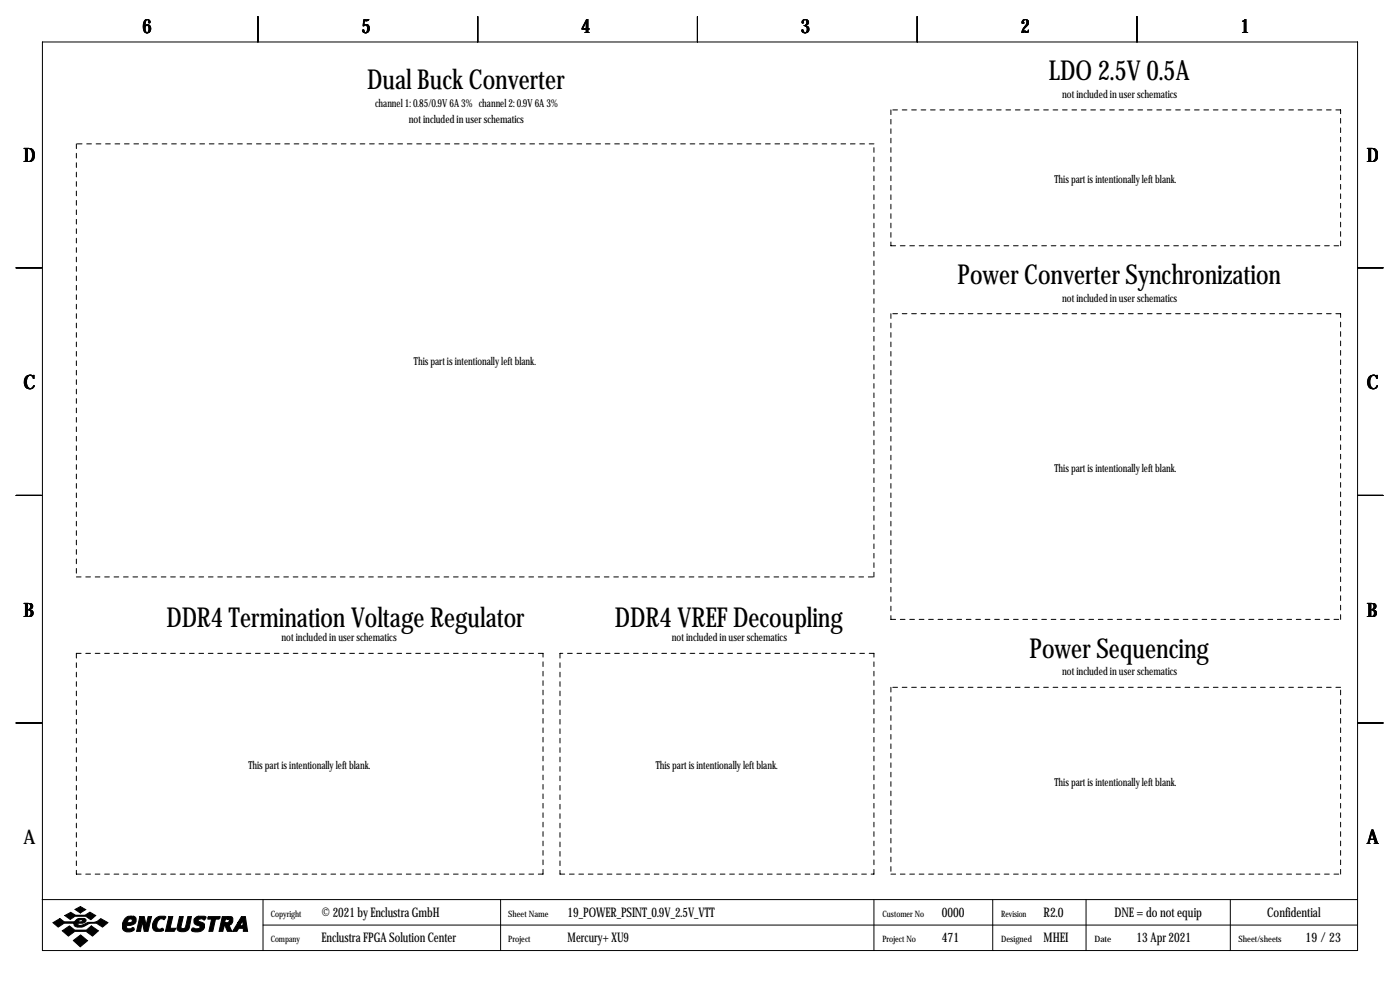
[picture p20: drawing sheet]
<svg xmlns="http://www.w3.org/2000/svg" width="419mm" height="297mm" viewBox="0 0 419 297" stroke-linecap="round" stroke-linejoin="round" font-family="sans-serif">
<defs><g id="words">
<g font-size="8.2">
<text x="314" y="24">LDO 2.5V 0.5A</text>
<text x="109.9" y="26.5">Dual Buck Converter</text>
<text x="286.7" y="84.9">Power Converter Synchronization</text>
<text x="49.8" y="187.6">DDR4 Termination Voltage Regulator</text>
<text x="184.1" y="187.6">DDR4 VREF Decoupling</text>
<text x="308.2" y="196.7">Power Sequencing</text>
</g>
<g font-size="5.9">
<text x="42.7" y="9.8">6</text>
<text x="108.2" y="9.8">5</text>
<text x="174" y="9.8">4</text>
<text x="239.8" y="9.8">3</text>
<text x="305.6" y="9.8">2</text>
<text x="371.3" y="9.8">1</text>
<text x="7" y="48.4">D</text>
<text x="409.2" y="48.4">D</text>
<text x="7" y="116.4">C</text>
<text x="409.2" y="116.4">C</text>
<text x="7" y="184.5">B</text>
<text x="409.2" y="184.5">B</text>
<text x="7" y="252.6">A</text>
<text x="409.2" y="252.6">A</text>
</g>
<g font-size="4">
<text x="96.3" y="274.2">© 2021 by Enclustra GmbH</text>
<text x="169.9" y="274.2">19_POWER_PSINT_0.9V_2.5V_VTT</text>
<text x="281.9" y="274.2">0000</text>
<text x="312.4" y="274.2">R2.0</text>
<text x="333.6" y="274.2">DNE = do not equip</text>
<text x="379.4" y="274.2">Confidential</text>
<text x="96.3" y="281.8">Enclustra FPGA Solution Center</text>
<text x="169.9" y="281.8">Mercury+ XU9</text>
<text x="281.9" y="281.8">471</text>
<text x="312.4" y="281.8">MHEI</text>
<text x="340.3" y="281.8">13 Apr 2021</text>
<text x="390.9" y="281.8">19 /23</text>
</g>
<g font-size="3.3">
<text x="318" y="29.3">not included in user schematics</text>
<text x="112.3" y="31.9">channel 1: 0.85/0.9V 6A 3% channel 2: 0.9V 6A 3%</text>
<text x="122.4" y="36.9">not included in user schematics</text>
<text x="315.7" y="54.7">This part is intentionally left blank.</text>
<text x="318" y="90.3">not included in user schematics</text>
<text x="123.9" y="109.3">This part is intentionally left blank.</text>
<text x="315.7" y="141.1">This part is intentionally left blank.</text>
<text x="84.3" y="191.9">not included in user schematics</text>
<text x="201.1" y="191.9">not included in user schematics</text>
<text x="318" y="202">not included in user schematics</text>
<text x="74.4" y="230">This part is intentionally left blank.</text>
<text x="196.3" y="230">This part is intentionally left blank.</text>
<text x="315.7" y="235.1">This part is intentionally left blank.</text>
</g>
<g font-size="2.6">
<text x="81" y="274.2">Copyright</text>
<text x="152.1" y="274.2">Sheet Name</text>
<text x="264.2" y="274.2">Customer No</text>
<text x="299.7" y="274.2">Revision</text>
<text x="81" y="281.8">Company</text>
<text x="152.1" y="281.8">Project</text>
<text x="264.2" y="281.8">Project No</text>
<text x="299.7" y="281.8">Designed</text>
<text x="327.7" y="281.8">Date</text>
<text x="370.7" y="281.8">Sheet/sheets</text>
</g>
</g></defs>
<g fill="none" stroke="#000" stroke-width=".3">
<path d="M12.7 12.6h393.7v271.7h-393.7zM77.2 4.9v7.7M143 4.9v7.7M208.8 4.9v7.7M274.6 4.9v7.7M340.4 4.9v7.7M4.8 80.1h7.6M406.4 80.1h7.6M4.8 148.2h7.6M406.4 148.2h7.6M4.8 216.3h7.6M406.4 216.3h7.6"/>
<path d="M12.6 269.1h393.7M78.7 269.1v15.2M78.7 276.7h327.6M149.9 269.1v15.2M261.6 269.1v15.2M297.2 269.1v15.2M325.1 269.1v15.2M368.3 269.1v15.2"/>
</g>
<g fill="#000" stroke="#000" stroke-width=".3">
<path d="M15.8 276l2.1-1.2 1.4 1 3.1-.2a1.77 1.77 0 0 1 1.9-.9v.4l-.6 .2-.2 .5h.9l.3-.3-.2-.4h-.2v-.4l1.1 .1 .4 .3a.92 .92 0 0 1-1 1.1h-1.4l-.1 .1 .1 .4a3.7 3.7 0 0 0 3-.8 4 4 0 0 0 3.8-1.1l2.1 1.2-1.6 1.3a4.4 4.4 0 0 0-6 0h-1.5l-.7-.2-.4-.4 .1-.5h-3l-1.8 1.1zM19.4 273.9l1.8-1 1.4 .9h2.9l1.4-.9 1.8 1-1.5 1.2-1.5-1h-3.2l-1.5 .9zM22.5 272l1.6-.8 1.6 .9-1.6 1zM18.6 278.4l2.2-1.4 1.6 1.2h3.5l1.4-1.2 2.2 1.4-1.8 1.6-1.9-1.4h-3.4l-1.9 1.4zM37.4 274.7a1.75 1.75 0 0 1 1.8-.6v.7a.82 .82 0 0 0-.8 1.2h.6a.6 .6 0 0 0 .6-.5 .6 .6 0 0 0-.4-.7v-.7h.8l.5 .3a1.61 1.61 0 0 1 0 1.7 1.61 1.61 0 0 1-1.5 .7h-1l-.1 .6 .3 .4h.9a.56 .56 0 0 1 .7-.4 .56 .56 0 0 1 .4 .7 2.18 2.18 0 0 1-3.5-.4 3.5 3.5 0 0 1 .7-3zM41.9 274.2h1.3l.5 2.6 .6-2.6h1.1l-1.1 4.4h-1.1l-.6-2.9-.5 2.9h-1.2zM46.7 274.6a2.78 2.78 0 0 1 2.9-.4l-.4 .9a1.32 1.32 0 0 0-2.1 .8l-.2 .8a.98 .98 0 0 0 1.1 1.2 .55 .55 0 0 1 .6-.2 .55 .55 0 0 1 .4 .6l-.7 .3h-1.6a1.79 1.79 0 0 1-.8-2.7zM50.5 274.2h1.2l-.8 3.5h1.7l-.4 .9h-2.7zM53.7 274.2h1.2l-.7 3.1a.73 .73 0 0 0 .7 .5 .73 .73 0 0 0 .7-.6l.6-3h1.1l-.7 3.4a2.15 2.15 0 0 1-3.6 .2zM58.3 274.7l1.1-.6h1.8l.5 .2-.4 .8h-.3a.94 .94 0 0 0-1.7 .3l1.7 .8a1.71 1.71 0 0 1-.1 1.8 1.71 1.71 0 0 1-1.7 .8h-.8a.73 .73 0 0 1-1-.8 .6 .6 0 0 1 .4-.5 .6 .6 0 0 1 .7 .3h.7a.52 .52 0 0 0 .6-.2 .52 .52 0 0 0-.2-.7 1.39 1.39 0 0 1-1.4-.6 1.39 1.39 0 0 1 .1-1.6zM62.2 274.4l.2-.2h3.5l-.4 .7h-1l-.8 3.7h-1.2l.8-3.7h-1.1zM66.5 274.2h1.7v.7h-.7l-.2 1.1h.9l.3-.3a.44 .44 0 0 0 .1-.5 .44 .44 0 0 0-.4-.3v-.7h1l.5 .5v.9a1.03 1.03 0 0 1-1.2 1l.9 2h-1.3l-.8-1.8-.6 1.8h-1.1z"/>
<path d="M72.3 274.2h1.2l.6 4.4h-1.3v-.9h-1.3l-.6 .9h-1.3l1.7-2.7h1l-.4 .8 .2 .2h.4l.2-.2v-1.5l-.4 .7h-1zM21.9 281.3l2.2-1.6 2.1 1.7-2.2 1.8z"/>
</g>
<g fill="none" stroke="#000" stroke-width=".3" stroke-dasharray="1.4 1.4">
<path d="M266.7 32.9v40.6M401.3 32.9h-134.6M22.9 43v129.6M261.6 43h-238.7M266.7 73.5h134.6M401.3 73.5v-40.6M266.7 93.8v91.5M401.3 93.8h-134.6M22.9 172.6h238.7M261.6 172.6v-129.6M22.9 195.4v66.1M162.6 195.4h-139.7"/>
<path d="M167.6 195.4v66.1M261.6 195.4h-94M266.7 185.3h134.6M401.3 185.3v-91.5M266.7 205.6v55.9M401.3 205.6h-134.6M22.9 261.5h139.7M162.6 261.5v-66.1M167.6 261.5h94M261.6 261.5v-66.1M266.7 261.5h134.6M401.3 261.5v-55.9"/>
</g>
<use href="#words"/>
</svg>
